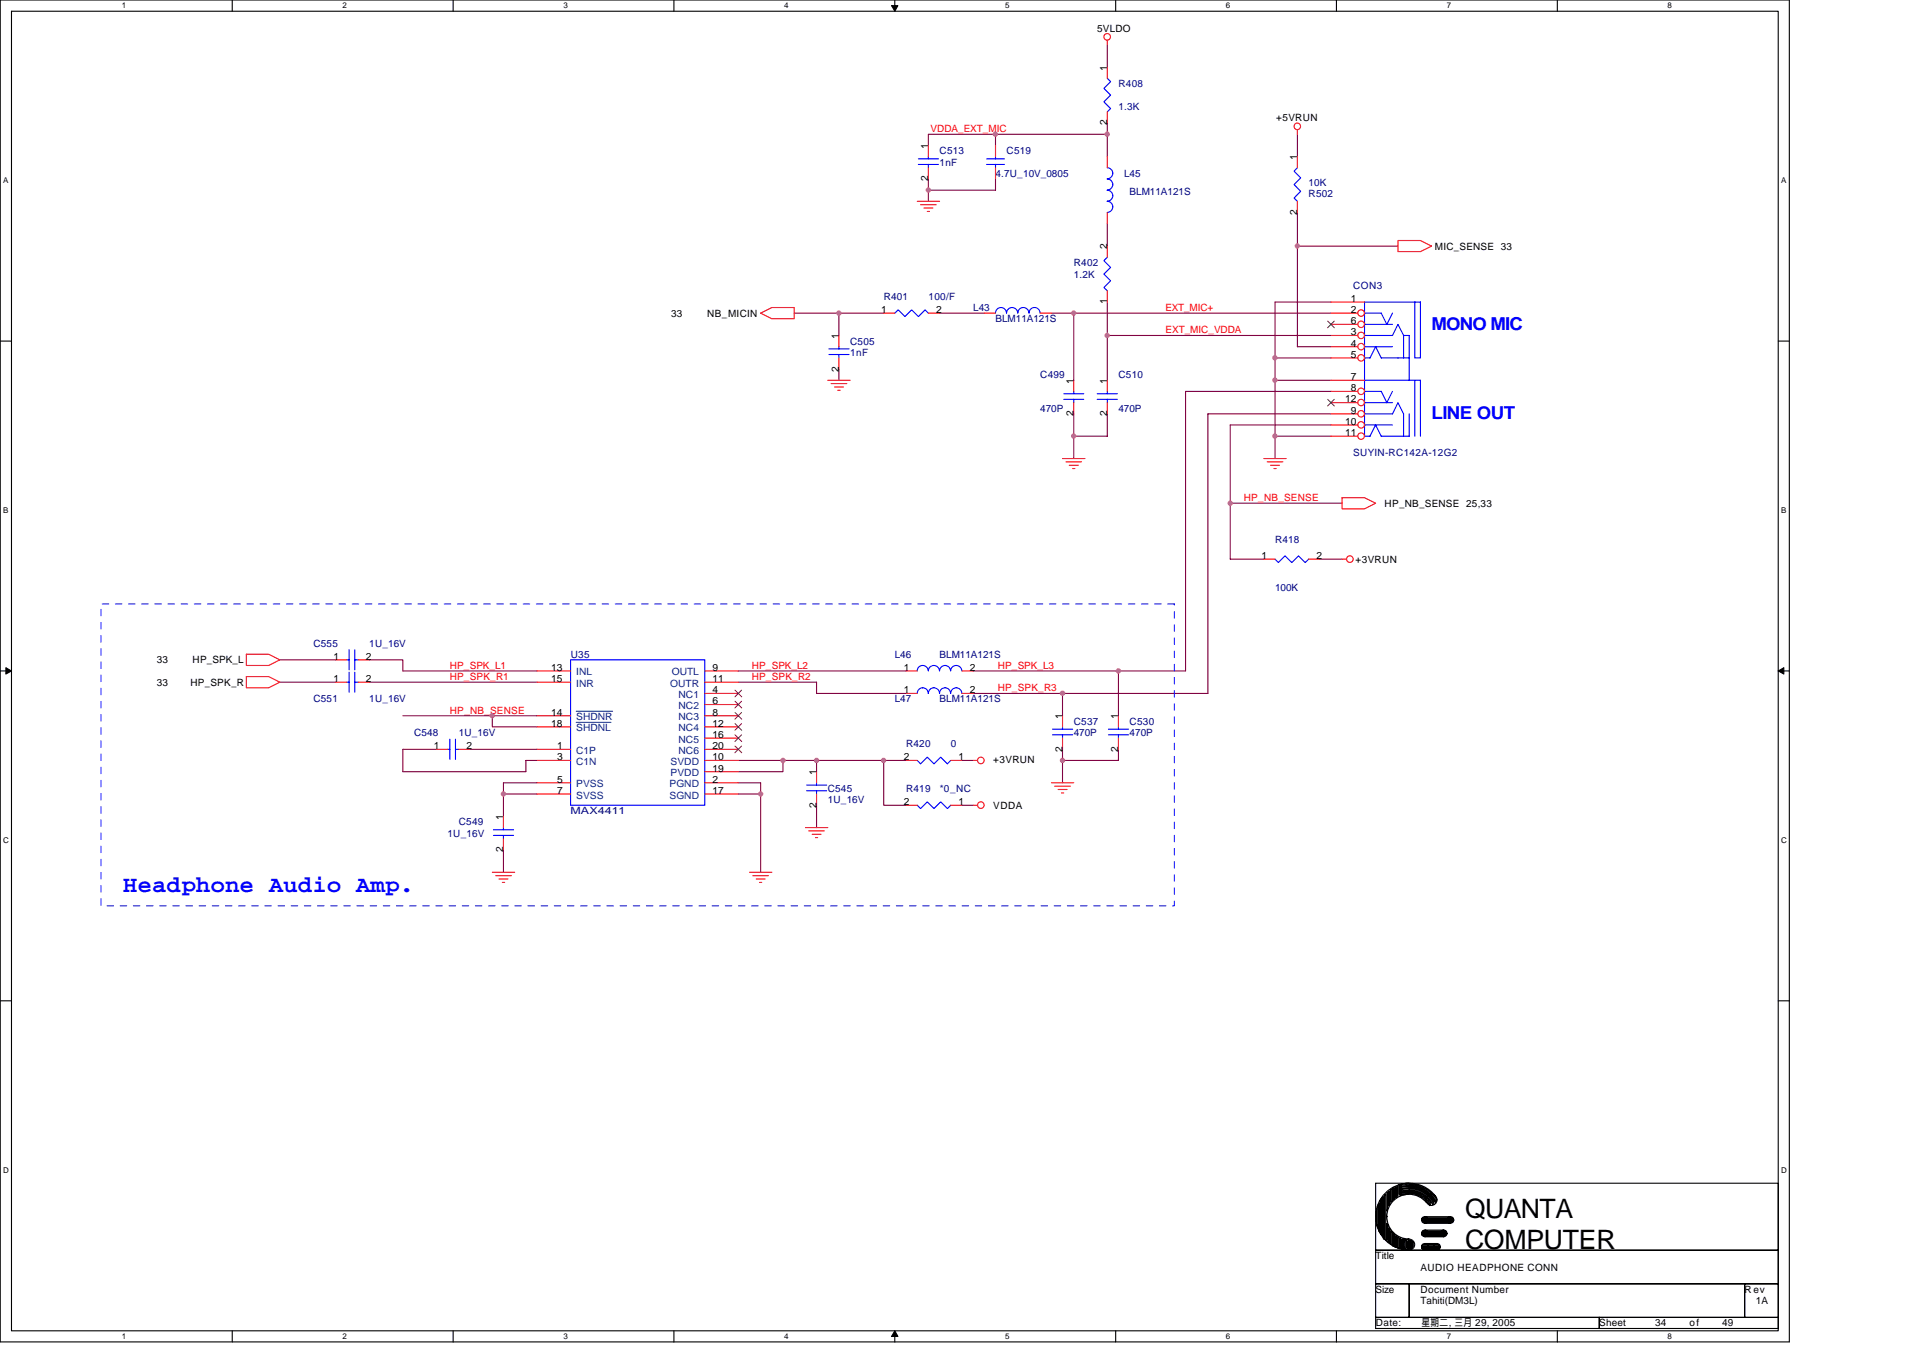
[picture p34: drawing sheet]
<svg xmlns="http://www.w3.org/2000/svg" width="297mm" height="210mm" viewBox="0 0 297 210" stroke-linecap="round" stroke-linejoin="round" font-family="sans-serif">
<defs><g id="words">
<g font-size="4.1">
<text x="226.3" y="188.2">QUANTA</text>
<text x="226.3" y="192.9">COMPUTER</text>
</g>
<text font-size="3.6" fill="#00f" x="19" y="137.8">Headphone Audio Amp.</text>
<g font-size="2.8" fill="#00f">
<text x="221.1" y="50.9">MONO MIC</text>
<text x="221.1" y="64.7">LINE OUT</text>
</g>
<g font-size="1.5">
<text x="169.5" y="4.9">5VLDO</text>
<text x="171" y="10.9" transform="rotate(-90 171 10.9)">1</text>
<text x="143.4" y="23" transform="rotate(-90 143.4 23)">1</text>
<text x="171" y="19.4" transform="rotate(-90 171 19.4)">2</text>
<text x="197.1" y="18.7">+5VRUN</text>
<text x="143.4" y="28" transform="rotate(-90 143.4 28)">2</text>
<text x="200.4" y="24.7" transform="rotate(-90 200.4 24.7)">1</text>
<text x="200.4" y="33.2" transform="rotate(-90 200.4 33.2)">2</text>
<text x="171" y="38.5" transform="rotate(-90 171 38.5)">2</text>
<text x="221.7" y="38.5">MIC_SENSE 33</text>
<text x="171" y="47" transform="rotate(-90 171 47)">1</text>
<text x="208.7" y="46.6">1</text>
<text x="103.7" y="48.9">33</text>
<text x="109.2" y="48.9">NB_MICIN</text>
<text x="129.6" y="52.3" transform="rotate(-90 129.6 52.3)">1</text>
<text x="136.1" y="48.3">1</text>
<text x="144.6" y="48.3">2</text>
<text x="208.7" y="48.3">2</text>
<text x="208.7" y="50.1">6</text>
<text x="208.7" y="51.8">3</text>
<text x="208.7" y="53.5">4</text>
<text x="129.6" y="57.4" transform="rotate(-90 129.6 57.4)">2</text>
<text x="165.8" y="59.2" transform="rotate(-90 165.8 59.2)">1</text>
<text x="171" y="59.2" transform="rotate(-90 171 59.2)">1</text>
<text x="208.7" y="55.3">5</text>
<text x="208.7" y="58.7">7</text>
<text x="165.8" y="64.3" transform="rotate(-90 165.8 64.3)">2</text>
<text x="171" y="64.3" transform="rotate(-90 171 64.3)">2</text>
<text x="207.8" y="62.2">12</text>
<text x="207.8" y="65.6">10</text>
<text x="208.7" y="60.4">8</text>
<text x="208.7" y="63.9">9</text>
<text x="207.8" y="67.4">11</text>
<text x="213.9" y="78.3">HP_NB_SENSE 25,33</text>
<text x="194.9" y="86.3">1</text>
<text x="203.3" y="86.3">2</text>
<text x="209.4" y="86.9">+3VRUN</text>
<text x="51.5" y="101.9">1</text>
<text x="56.5" y="101.9">2</text>
<text x="24.2" y="105.9">33</text>
<text x="24.2" y="102.4">33</text>
<text x="29.4" y="105.9">HP_SPK_R</text>
<text x="29.8" y="102.4">HP_SPK_L</text>
<text x="51.5" y="105.3">1</text>
<text x="56.5" y="105.3">2</text>
<text x="85.2" y="105.3">15</text>
<text x="85.2" y="103.6">13</text>
<text x="110.1" y="105.3">11</text>
<text x="110.1" y="103.6">9</text>
<text x="110.1" y="107.1">4</text>
<text x="139.6" y="107.1">1</text>
<text x="139.6" y="103.6">1</text>
<text x="149.8" y="107.1">2</text>
<text x="149.8" y="103.6">2</text>
<text x="85.2" y="112.2">18</text>
<text x="85.2" y="110.5">14</text>
<text x="110.1" y="108.8">6</text>
<text x="110.1" y="112.2">12</text>
<text x="110.1" y="110.5">8</text>
<text x="110.1" y="114">16</text>
<text x="164.1" y="111.1" transform="rotate(-90 164.1 111.1)">1</text>
<text x="172.7" y="111.1" transform="rotate(-90 172.7 111.1)">1</text>
<text x="67" y="115.7">1</text>
<text x="72.1" y="115.7">2</text>
<text x="86" y="115.7">1</text>
<text x="86" y="117.4">3</text>
<text x="110.1" y="117.4">10</text>
<text x="110.1" y="119.2">19</text>
<text x="110.1" y="115.7">20</text>
<text x="126.1" y="119.7" transform="rotate(-90 126.1 119.7)">1</text>
<text x="139.6" y="117.4">2</text>
<text x="148.1" y="117.4">1</text>
<text x="153.4" y="117.8">+3VRUN</text>
<text x="164.1" y="116.1" transform="rotate(-90 164.1 116.1)">2</text>
<text x="172.7" y="116.1" transform="rotate(-90 172.7 116.1)">2</text>
<text x="86" y="120.9">5</text>
<text x="86" y="122.6">7</text>
<text x="110.1" y="122.6">17</text>
<text x="110.1" y="120.9">2</text>
<text x="126.1" y="124.7" transform="rotate(-90 126.1 124.7)">2</text>
<text x="139.6" y="124.4">2</text>
<text x="148.1" y="124.4">1</text>
<text x="153.4" y="124.9">VDDA</text>
<text x="77.7" y="131.6" transform="rotate(-90 77.7 131.6)">2</text>
<text x="77.7" y="126.6" transform="rotate(-90 77.7 126.6)">1</text>
<text x="212.5" y="194.5">Title</text>
<text x="219.4" y="196.2">AUDIO HEADPHONE CONN</text>
<text x="212.5" y="199.7">Size</text>
<text x="219.4" y="199.7">Document Number</text>
<text x="219.4" y="201.4">Tahiti(DM3L)</text>
<text x="269.5" y="199.7">Rev</text>
<text x="271.2" y="201.4">1A</text>
<text x="212.5" y="204.9">Date:</text>
<text x="219.6" y="204.9">星期二, 三月 29, 2005</text>
<text x="247" y="204.9">Sheet</text>
<text x="255.7" y="204.9">34</text>
<text x="261" y="204.9">of</text>
<text x="266" y="204.9">49</text>
</g>
<g font-size="1.5" fill="#000080">
<text x="172.8" y="13.5">R408</text>
<text x="172.8" y="17">1.3K</text>
<text x="145.1" y="23.9">C513</text>
<text x="155.5" y="23.9">C519</text>
<text x="145.1" y="25.6">1nF</text>
<text x="153.8" y="27.3">4.7U_10V_0805</text>
<text x="173.6" y="27.3">L45</text>
<text x="202.1" y="28.7">10K</text>
<text x="174.5" y="30.1">BLM11A121S</text>
<text x="202.1" y="30.4">R502</text>
<text x="165.9" y="41.1">R402</text>
<text x="136.5" y="46.3">R401</text>
<text x="143.4" y="46.3">100/F</text>
<text x="165.9" y="42.9">1.2K</text>
<text x="209" y="44.6">CON3</text>
<text x="131.3" y="53.2">C505</text>
<text x="150.3" y="48">L43</text>
<text x="153.8" y="49.8">BLM11A121S</text>
<text x="131.3" y="54.9">1nF</text>
<text x="160.7" y="58.4">C499</text>
<text x="172.8" y="58.4">C510</text>
<text x="160.7" y="63.6">470P</text>
<text x="172.8" y="63.6">470P</text>
<text x="209" y="70.5">SUYIN-RC142A-12G2</text>
<text x="197" y="83.8">R418</text>
<text x="197" y="91.2">100K</text>
<text x="48.4" y="99.9">C555</text>
<text x="57" y="99.9">1U_16V</text>
<text x="88.2" y="101.6">U35</text>
<text x="138.2" y="101.6">L46</text>
<text x="145.1" y="101.6">BLM11A121S</text>
<text x="48.4" y="108.5">C551</text>
<text x="57" y="108.5">1U_16V</text>
<text x="64" y="113.7">C548</text>
<text x="70.9" y="113.7">1U_16V</text>
<text x="138.2" y="108.5">L47</text>
<text x="145.1" y="108.5">BLM11A121S</text>
<text x="165.9" y="112">C537</text>
<text x="165.9" y="113.7">470P</text>
<text x="174.5" y="112">C530</text>
<text x="174.5" y="113.7">470P</text>
<text x="140" y="115.4">R420</text>
<text x="146.8" y="115.4">0</text>
<text x="88.1" y="125.8">MAX4411</text>
<text x="127.9" y="122.3">C545</text>
<text x="127.9" y="124">1U_16V</text>
<text x="140" y="122.3">R419</text>
<text x="145.2" y="122.3">*0_NC</text>
<text x="69.1" y="129.2">1U_16V</text>
<text x="70.9" y="127.5">C549</text>
</g>
<g font-size="1.5" fill="#f00">
<text x="143.7" y="20.4">VDDA_EXT_MIC</text>
<text x="180" y="51.5">EXT_MIC_VDDA</text>
<text x="180" y="48">EXT_MIC+</text>
<text x="192.1" y="77.4">HP_NB_SENSE</text>
<text x="69.5" y="105">HP_SPK_R1</text>
<text x="69.5" y="103.3">HP_SPK_L1</text>
<text x="116.1" y="105">HP_SPK_R2</text>
<text x="116.1" y="103.3">HP_SPK_L2</text>
<text x="154.1" y="106.8">HP_SPK_R3</text>
<text x="154.1" y="103.3">HP_SPK_L3</text>
<text x="69.5" y="110.2">HP_NB_SENSE</text>
</g>
<g font-size="1.5" fill="#004080">
<text x="89" y="106.1">INR</text>
<text x="89" y="104.3">INL</text>
<text x="103.5" y="106.1">OUTR</text>
<text x="103.8" y="104.3">OUTL</text>
<text x="104.8" y="107.8">NC1</text>
<text x="89" y="113">SHDNL</text>
<text x="89" y="111.3">SHDNR</text>
<text x="104.8" y="109.5">NC2</text>
<text x="104.8" y="113">NC4</text>
<text x="104.8" y="111.3">NC3</text>
<text x="89" y="116.4">C1P</text>
<text x="89" y="118.2">C1N</text>
<text x="103.6" y="118.2">SVDD</text>
<text x="103.6" y="119.9">PVDD</text>
<text x="104.8" y="114.7">NC5</text>
<text x="104.8" y="116.4">NC6</text>
<text x="89" y="121.6">PVSS</text>
<text x="89" y="123.3">SVSS</text>
<text x="103.4" y="123.3">SGND</text>
<text x="103.4" y="121.6">PGND</text>
</g>
<g font-size="1.2">
<text x="18.8" y="1.3">1</text>
<text x="52.9" y="1.3">2</text>
<text x="87" y="1.3">3</text>
<text x="121.1" y="1.3">4</text>
<text x="155.3" y="1.3">5</text>
<text x="189.4" y="1.3">6</text>
<text x="223.5" y="1.3">7</text>
<text x="257.6" y="1.3">8</text>
<text x=".5" y="28.3">A</text>
<text x="275.1" y="28.3">A</text>
<text x=".5" y="79.2">B</text>
<text x="275.1" y="79.2">B</text>
<text x=".5" y="130.2">C</text>
<text x="275.1" y="130.2">C</text>
<text x=".5" y="181.1">D</text>
<text x="275.1" y="181.1">D</text>
<text x="18.8" y="206.8">1</text>
<text x="52.9" y="206.8">2</text>
<text x="87" y="206.8">3</text>
<text x="121.1" y="206.8">4</text>
<text x="155.3" y="206.8">5</text>
<text x="189.4" y="206.8">6</text>
<text x="223.5" y="206.8">7</text>
<text x="257.6" y="206.8">8</text>
</g>
</g></defs>
<path d="M0 0h276.4v207.3h-276.4zM1.8 1.7h272.9v203.8h-272.9z" fill="none" stroke="#000" stroke-width=".17"/>
<g fill="#fff">
<path d="M18.8 .2h.7v1.4h-.7z"/>
<path d="M18.8 205.7h.7v1.4h-.7z"/>
</g>
<path d="M35.9 0v1.7M35.9 205.5v1.8" fill="none" stroke="#000" stroke-width=".17"/>
<g fill="#fff">
<path d="M52.9 .2h.7v1.4h-.7z"/>
<path d="M52.9 205.7h.7v1.4h-.7z"/>
</g>
<path d="M70 0v1.7M70 205.5v1.8" fill="none" stroke="#000" stroke-width=".17"/>
<g fill="#fff">
<path d="M87 .2h.7v1.4h-.7z"/>
<path d="M87 205.7h.7v1.4h-.7z"/>
</g>
<path d="M104.1 0v1.7M104.1 205.5v1.8" fill="none" stroke="#000" stroke-width=".17"/>
<g fill="#fff">
<path d="M121.1 .2h.7v1.4h-.7z"/>
<path d="M121.1 205.7h.7v1.4h-.7z"/>
</g>
<path d="M138.2 0v1.7M138.2 205.5v1.8" fill="none" stroke="#000" stroke-width=".17"/>
<path d="M137.7 .9h1l-.5 .8zM138.2 205.5l.5 .9h-1z" fill="#000" stroke="#000" stroke-width=".15"/>
<g fill="#fff">
<path d="M155.3 .2h.6v1.4h-.6z"/>
<path d="M155.3 205.7h.6v1.4h-.6z"/>
</g>
<path d="M172.3 0v1.7M172.3 205.5v1.8" fill="none" stroke="#000" stroke-width=".17"/>
<g fill="#fff">
<path d="M189.4 .2h.6v1.4h-.6z"/>
<path d="M189.4 205.7h.6v1.4h-.6z"/>
</g>
<path d="M206.4 0v1.7M206.4 205.5v1.8" fill="none" stroke="#000" stroke-width=".17"/>
<g fill="#fff">
<path d="M223.5 .2h.6v1.4h-.6z"/>
<path d="M223.5 205.7h.6v1.4h-.6z"/>
</g>
<path d="M240.6 0v1.7M240.6 205.5v1.8" fill="none" stroke="#000" stroke-width=".17"/>
<g fill="#fff">
<path d="M257.6 .2h.7v1.4h-.7z"/>
<path d="M257.6 205.7h.7v1.4h-.7z"/>
<path d="M.5 27.2h.8v1.4h-.8z"/>
<path d="M275.1 27.2h.8v1.4h-.8z"/>
<path d="M.5 78.1h.8v1.4h-.8z"/>
<path d="M275.1 78.1h.8v1.4h-.8z"/>
</g>
<path d="M0 52.7h1.8M274.7 52.7h1.7" fill="none" stroke="#000" stroke-width=".17"/>
<g fill="#fff">
<path d="M.5 129.1h.8v1.4h-.8z"/>
<path d="M275.1 129.1h.9v1.4h-.9z"/>
</g>
<path d="M0 103.6h1.8M274.7 103.6h1.7" fill="none" stroke="#000" stroke-width=".17"/>
<path d="M.9 103.1l.9 .5-.9 .5zM274.7 103.6l.8-.5v1z" fill="#000" stroke="#000" stroke-width=".15"/>
<g fill="#fff">
<path d="M.5 180h.8v1.4h-.8z"/>
<path d="M275.1 180h.9v1.4h-.9z"/>
</g>
<g fill="none" stroke="#000" stroke-width=".17">
<path d="M0 154.6h1.8M274.7 154.6h1.7M212.5 182.8h62.2v10.3h-62.2zM212.5 193.1h62.2v5.2h-62.2zM212.5 198.3h5.2v5.2h-5.2zM212.7 186.7v2.4l.1 .6v-3.5l.2-.3v4.3l.2 .2v-4.9l.2-.3v5.5l.1 .2v-5.9l.2-.2v6.6M213.9 191.4v-6.8l.2-.1v7.1h.1v-2.6l.2 .3v2.4l.2 .2v-2.2l.1 .3v2.1l.2 .1v-2l.2 .2v2h.2v-1.9l.1 .2v1.9h.2v-1.7l.2 .1v1.6l.1 .2v-1.8l.2 .2v1.6h.2v-1.4M214.2 184.1v3l.2-.6v-2.4l.2-.1v2.2l.1-.2v-2.2l.2-.2v2.1l.2-.2v-2.1h.2v1.9l.1-.1v-1.8l.2-.1v1.7l.2-.2v-1.5l.1-.2v1.7M216.3 184.2a4 4 0 0 1 4.8 1.7M216.3 184a4.2 4.2 0 0 1 5.1 2.1M216.3 183.8a4.3 4.3 0 0 1 5.2 2.3M216.3 183.6a4.5 4.5 0 0 1 5.2 2.1"/>
<path d="M216.3 183.5a4.7 4.7 0 0 1 5.4 2.2M216.3 183.1a4.9 4.9 0 0 1 5.7 2.2M216.3 191.2v.2h.2v1.4h.1v-1.4h.2v1.5h-.3l.5-1.5M216.3 182.9v1.7l-.2-.1v-1.4zM216.3 184.6a3.6 3.6 0 0 1 4.5 1.6M216.3 184.4a3.8 3.8 0 0 1 4.7 1.8M216.4 183.2a4.8 4.8 0 0 1 5.4 2.3M216.5 183.1v1.4M217 191.4h.1M217 191.4v1.5l.2-.1v-1.4l.1 .3v1.2h.2v-1.3h.2v1.3h.1v-1.3h.2v1.3l.2-.1v-1.1l.2 .2v.7M217.7 182.8l-1.6 .2M217.7 184.5l-1.3 .1"/>
<path d="M217.7 198.3h51.8v5.2h-51.8zM219.7 188.1h4.7v.2h-4.8v.1h5l-.2 .2h-4.7l.2 .2h4.5M219.7 190.2h3.7v.2h-3.7l-.1 .1h3.9l-.1 .2h-3.8l.3 .2h3.3M219.7 192.2h2.6v.2h-2.7v.2h2.9l-.2 .2h-2.7l.3 .1h2.4M220.1 192.1h1.9M220.1 193.1h1.9M220.1 191h2.9M220.1 190h2.9M220.1 189h4M220.1 187.9h4M220.3 185.7a3.4 3.4 0 0 0-3.8-1 3.4 3.4 0 0 0-2.3 3.2 3.4 3.4 0 0 0 3.5 3.5M221.7 184.7a5.2 5.2 0 0 0-5.7-1.7 5.2 5.2 0 0 0-3.5 4.9v-.1a5.2 5.2 0 0 0 5.2 5.3"/>
<path d="M269.5 198.3h5.2v5.2h-5.2zM212.5 203.5h34.5v1.7h-34.5zM247 203.5h27.7v1.7h-27.7z"/>
<circle cx="217.7" cy="192.2" r=".85"/>
<circle cx="220.1" cy="190.5" r=".51"/>
<circle cx="220.1" cy="188.4" r=".51"/>
<circle cx="220.1" cy="192.6" r=".51"/>
<circle cx="221.1" cy="185.3" r=".86"/>
<circle cx="222" cy="192.6" r=".51"/>
<circle cx="223" cy="190.5" r=".51"/>
<circle cx="224" cy="188.4" r=".51"/>
</g>
<g fill="none" stroke="#800040" stroke-width=".17">
<path d="M171 6.9v3.5M171 19v5.2M143.4 27.6v3.5M153.8 20.7v1.8M153.8 27.6v1.8h-10.4M171 34.5v3.5M171 20.7h-27.6v1.8M200.4 20.7v3.5M200.4 32.8v20.8h5.2M200.4 38h15.5M122.7 48.4h13.8M129.6 48.4v3.4"/>
<path d="M129.6 57v1.7M145.1 48.4h6.9M162.4 48.4h43.2M165.9 48.4v10.3M171 46.7v12M171 51.8h34.6M197 58.7v8.7h8.6M197 55.3v3.4M197 58.7h8.6M205.6 46.7h-8.6v8.6h8.6M165.9 63.9v6.9M171 63.9v3.5h-5.1"/>
<path d="M190 77.7h17.3M197 67.4v3.4M205.6 60.5h-22.5v43.1h-32.8M205.6 63.9h-19v43.2h-36.3M205.6 65.6h-15.6v20.8h5.2M203.9 86.4h3.4M43.2 105.4h8.7M43.2 101.9h8.7M57 101.9h5.2v1.7h20.7M57 105.4h25.9M62.2 110.6h13.8v1.7h6.9M67.4 115.7h-5.2v3.5h19v-1.7h1.7"/>
<path d="M72.6 115.7h10.3M76 110.6h6.9M114 105.4h12.1v1.7h13.9M114 103.6h26M114 117.5h22.5M120.9 117.5v1.7h-6.9M126.1 117.5v1.7M140 117.5h-3.5v6.9h3.5M148.6 117.5h1.7M164.1 107.1v3.5M164.1 115.7v5.2M172.8 103.6v7"/>
<path d="M172.8 115.7v1.8h-8.7M77.8 131.3v3.4M77.8 122.6h5.1M82.9 120.9h-5.1v5.2M114 120.9h3.5v13.8M114 122.6h3.5M126.1 124.4v3.4M148.6 124.4h1.7"/>
</g>
<g fill="none" stroke="#f00" stroke-width=".17">
<path d="M171 6.2v.7M141.7 31.1h3.4M142.2 31.6h2.4M142.7 32.1h1.4M143.2 32.7h.4M200.4 20v.7M215.9 37.1h3.5l1.7 .9-1.7 .9h-3.5zM117.5 48.4l1.7-.9h3.5v1.7h-3.5zM127.9 58.7h3.4M128.4 59.2h2.4M128.9 59.8h1.4M129.4 60.3h.4"/>
<path d="M164.1 70.8h3.5M164.7 71.3h2.4M165.2 71.9h1.4M165.7 72.4h.3M195.2 70.8h3.5M195.7 71.3h2.5M196.3 71.9h1.3M196.8 72.4h.3M207.3 76.9h3.5l1.7 .8-1.7 .9h-3.5zM207.3 86.4h.7M38.1 104.5h3.4l1.7 .9-1.7 .8h-3.4zM38.1 101h3.4l1.7 .9-1.7 .9h-3.4z"/>
<path d="M150.3 117.5h.7M76 134.7h3.5M76.6 135.3h2.4M77.1 135.8h1.4M77.6 136.3h.4M115.8 134.7h3.4M116.3 135.3h2.4M116.8 135.8h1.4M117.3 136.3h.4M124.4 127.8h3.5M124.9 128.3h2.4M125.5 128.9h1.3"/>
<path d="M126 129.4h.3M150.3 124.4h.7M162.4 120.9h3.5M162.9 121.4h2.5M163.4 121.9h1.4M164 122.5h.3"/>
<circle cx="171" cy="5.7" r=".51"/>
<circle cx="200.4" cy="19.5" r=".51"/>
<circle cx="208.5" cy="86.4" r=".51"/>
<circle cx="151.5" cy="117.5" r=".51"/>
<circle cx="151.5" cy="124.4" r=".51"/>
</g>
<path d="M15.6 93.3h165.8v46.6h-165.8z" fill="none" stroke="#00f" stroke-width=".15" stroke-dasharray="1 1 1 1 1 1 1 1"/>
<g fill="none" stroke="#00f" stroke-width=".17">
<path d="M210.8 55.3h.8l.9-1.7 .9 1.7h4.3v-3.5h-.9v3.5M210.8 51.8h4.3l.8-1.7 .9 1.7M210.8 48.4h2.6l.8 1.7 .9-1.7M210.8 53.6h4.3M210.8 50.1h4.3M210.8 58.7h8.6v8.7M217.7 55.3v3.4M218.5 46.7v8.6h.9v-8.6h-8.6v20.7h.8l.9-1.8 .9 1.8h4.3v-3.5M218.5 58.7v8.7M210.8 63.9h4.3l.8-1.7 .9 1.7v3.5M210.8 62.2h4.3M210.8 60.5h2.6l.8 1.7 .9-1.7"/>
<path d="M210.8 65.6h4.3"/>
</g>
<circle cx="210.2" cy="48.4" r=".51" fill="#fff" stroke="#f00" stroke-width=".17"/>
<path d="M205.6 48.4h4.1" fill="none" stroke="#f00" stroke-width=".17"/>
<circle cx="210.2" cy="50.1" r=".51" fill="#fff" stroke="#f00" stroke-width=".17"/>
<path d="M205.6 50.1h4.1" fill="none" stroke="#f00" stroke-width=".17"/>
<path d="M205.1 49.6l1 1M206.1 49.6l-1 1" fill="none" stroke="#804000" stroke-width=".15"/>
<circle cx="210.2" cy="51.8" r=".51" fill="#fff" stroke="#f00" stroke-width=".17"/>
<path d="M205.6 51.8h4.1" fill="none" stroke="#f00" stroke-width=".17"/>
<circle cx="210.2" cy="53.5" r=".51" fill="#fff" stroke="#f00" stroke-width=".17"/>
<path d="M205.6 53.6h4.1" fill="none" stroke="#f00" stroke-width=".17"/>
<circle cx="210.2" cy="55.3" r=".51" fill="#fff" stroke="#f00" stroke-width=".17"/>
<path d="M205.6 55.3h4.1" fill="none" stroke="#f00" stroke-width=".17"/>
<circle cx="210.2" cy="60.4" r=".51" fill="#fff" stroke="#f00" stroke-width=".17"/>
<path d="M205.6 60.5h4.1" fill="none" stroke="#f00" stroke-width=".17"/>
<circle cx="210.2" cy="62.2" r=".51" fill="#fff" stroke="#f00" stroke-width=".17"/>
<path d="M205.6 62.2h4.1" fill="none" stroke="#f00" stroke-width=".17"/>
<path d="M205.1 61.7l1 1M206.1 61.7l-1 1" fill="none" stroke="#804000" stroke-width=".15"/>
<circle cx="210.2" cy="63.9" r=".51" fill="#fff" stroke="#f00" stroke-width=".17"/>
<path d="M205.6 63.9h4.1" fill="none" stroke="#f00" stroke-width=".17"/>
<circle cx="210.2" cy="65.6" r=".51" fill="#fff" stroke="#f00" stroke-width=".17"/>
<path d="M205.6 65.6h4.1" fill="none" stroke="#f00" stroke-width=".17"/>
<circle cx="210.2" cy="67.4" r=".51" fill="#fff" stroke="#f00" stroke-width=".17"/>
<g fill="none" stroke="#f00" stroke-width=".17">
<path d="M171 10.4v1.7M171 17.3v1.7M143.4 22.5v1.7M143.4 25.9v1.7M153.8 22.5v1.7M153.8 25.9v1.7M171 24.2v1.7M171 32.8v1.7M171 38v1.7M200.4 24.2v1.7M200.4 31.1v1.7M129.6 51.8v1.8"/>
<path d="M129.6 55.3v1.7M136.5 48.4h1.7M143.4 48.4h1.7M152 48.4h1.8M160.7 48.4h1.7M165.9 58.7v1.8M171 44.9v1.8M171 58.7v1.8M205.6 46.7h5.2M205.6 58.7h5.2M165.9 62.2v1.7M171 62.2v1.7"/>
<path d="M205.6 67.4h4.1M195.2 86.4h1.8M202.1 86.4h1.8M51.9 105.4h1.7M51.9 101.9h1.7M55.3 105.4h1.7M55.3 101.9h1.7M67.4 115.7h1.7M70.9 115.7h1.7M82.9 117.5h5.2M82.9 112.3h5.2M82.9 105.4h5.2"/>
<path d="M82.9 103.6h5.2M82.9 110.6h5.2M82.9 115.7h5.2M108.9 117.5h5.1M108.9 112.3h5.1M108.9 105.4h5.1M108.9 103.6h5.1M108.9 108.8h5.1M108.9 110.6h5.1M108.9 107.1h5.1M108.9 115.7h5.1M108.9 114h5.1"/>
<path d="M108.9 119.2h5.1M126.1 119.2v1.7M140 117.5h1.7M140 103.6h1.7M140 107.1h1.7M146.9 117.5h1.7M148.6 103.6h1.7M148.6 107.1h1.7M164.1 110.6v1.7M164.1 114v1.7M172.8 110.6v1.7M172.8 114v1.7"/>
<path d="M77.8 126.1v1.7M77.8 129.5v1.8M82.9 120.9h5.2M82.9 122.6h5.2M108.9 120.9h5.1M108.9 122.6h5.1M126.1 122.6v1.8M140 124.4h1.7M146.9 124.4h1.7"/>
</g>
<g fill="none" stroke="#00f" stroke-width=".17">
<path d="M171 12.1l.6 .5-1.1 1.1 1.1 1-1.1 1 1.1 1.1-.6 .5M141.9 24.5h3.1M141.9 25.4h3.1M143.4 24.2v.3M143.4 25.4v.5M152.4 24.5h2.7M152.4 25.4h2.7M153.8 24.2v.3M153.8 25.4v.5M171 25.9a.86 .86 0 0 1 .9 .9 .86 .86 0 0 1-.9 .8M171 27.6a.86 .86 0 0 1 .9 .9 .86 .86 0 0 1-.9 .9M171 29.4a.85 .85 0 0 1 .9 .8 .85 .85 0 0 1-.9 .9 .87 .87 0 0 1 .9 .8 .87 .87 0 0 1-.9 .9"/>
<path d="M171 39.7l-.5 .6 1.1 1-1.1 1 1.1 1.1-1.1 1 .5 .5M200.4 25.9l-.5 .5 1 1.1-1 1 1 1-1 1.1 .5 .5M128 54.8h3.1M128 53.9h3.1M129.6 53.6v.3M129.6 54.8v.5M138.2 48.4l.5-.5 1.1 1 1-1 1.1 1 1-1 .5 .5M153.8 48.3a.85 .85 0 0 1 .8-.8 .85 .85 0 0 1 .9 .8 .87 .87 0 0 1 .8-.8 .87 .87 0 0 1 .9 .8 .87 .87 0 0 1 .9-.8 .87 .87 0 0 1 .8 .8 .86 .86 0 0 1 .9-.8 .86 .86 0 0 1 .9 .8M164.3 61.7h3.1M164.3 60.8h3.1M165.9 60.5v.3M165.9 61.7v.5"/>
<path d="M169.5 61.7h3.1M169.5 60.8h3.1M171 60.5v.3M171 61.7v.5M197 86.4l.5 .5 1-1 1 1 1.1-1 1 1 .5-.5M53.6 105.4h.3M53.6 101.9h.3M53.9 100.4v3.1M53.9 103.8v3.1M54.8 105.4h.5M54.8 100.4v3.1M54.8 103.8v3.1"/>
<path d="M54.8 101.9h.5M69.1 115.7h.4M69.5 114.2v3.1M70.4 115.7h.5M70.4 114.2v3.1M88.1 101.9h20.8v22.5h-20.8zM141.7 117.5l.5 .5 1-1.1 1.1 1.1 1-1.1 1 1.1 .6-.5M141.7 107.1a.85 .85 0 0 1 .8-.9 .85 .85 0 0 1 .9 .9 .87 .87 0 0 1 .8-.9 .87 .87 0 0 1 .9 .9 .86 .86 0 0 1 .9-.9 .86 .86 0 0 1 .8 .9M141.7 103.6a.85 .85 0 0 1 .8-.8 .85 .85 0 0 1 .9 .8 .87 .87 0 0 1 .8-.8 .87 .87 0 0 1 .9 .8 .86 .86 0 0 1 .9-.8 .86 .86 0 0 1 .8 .8M146.9 107.1a.86 .86 0 0 1 .8-.9 .86 .86 0 0 1 .9 .9M146.9 103.6a.86 .86 0 0 1 .8-.8 .86 .86 0 0 1 .9 .8M162.6 113.5h3.1"/>
<path d="M162.6 112.6h3.1M164.1 112.3v.3M164.1 113.5v.5M171.2 113.5h3.1M171.2 112.6h3.1M172.8 112.3v.3M172.8 113.5v.5M76.2 129h3.1M76.2 128.2h3.1M77.8 127.8v.4M77.8 129v.5M124.6 122.1h3.1"/>
<path d="M124.6 121.3h3.1M126.1 120.9v.4M126.1 122.1v.5M141.7 124.4l.5 .5 1-1.1 1.1 1.1 1-1.1 1 1.1 .6-.5"/>
</g>
<path d="M89 111.6h5.4M89 109.9h5.6" fill="none" stroke="#004080" stroke-width=".15"/>
<path d="M113.5 108.3l1.1 1M113.5 111.8l1.1 1M113.5 110l1.1 1.1M113.5 106.6l1.1 1M113.5 113.5l1.1 1M113.5 115.2l1.1 1.1M114.6 108.3l-1.1 1M114.6 111.8l-1.1 1M114.6 110l-1.1 1.1M114.6 106.6l-1.1 1M114.6 113.5l-1.1 1M114.6 115.2l-1.1 1.1" fill="none" stroke="#804000" stroke-width=".15"/>
<g fill="#f0f" stroke="#f0f" stroke-width=".17">
<circle cx="76" cy="110.5" r=".34"/>
<circle cx="77.8" cy="122.6" r=".33"/>
<circle cx="172.8" cy="103.6" r=".34"/>
<circle cx="164.1" cy="107.1" r=".34"/>
<circle cx="120.9" cy="117.5" r=".34"/>
<circle cx="190" cy="77.7" r=".34"/>
<circle cx="117.5" cy="122.6" r=".33"/>
<circle cx="126.1" cy="117.5" r=".34"/>
<circle cx="136.5" cy="117.5" r=".34"/>
<circle cx="129.6" cy="48.4" r=".34"/>
<circle cx="171" cy="51.8" r=".34"/>
<circle cx="171" cy="20.7" r=".34"/>
<circle cx="153.8" cy="20.7" r=".34"/>
<circle cx="164.1" cy="117.5" r=".34"/>
<circle cx="196.9" cy="67.3" r=".34"/>
<circle cx="165.8" cy="48.4" r=".34"/>
<circle cx="143.4" cy="29.4" r=".34"/>
<circle cx="165.8" cy="67.3" r=".34"/>
<circle cx="196.9" cy="58.7" r=".34"/>
<circle cx="196.9" cy="55.3" r=".34"/>
<circle cx="200.4" cy="38" r=".34"/>
</g>
<use href="#words"/>
</svg>
